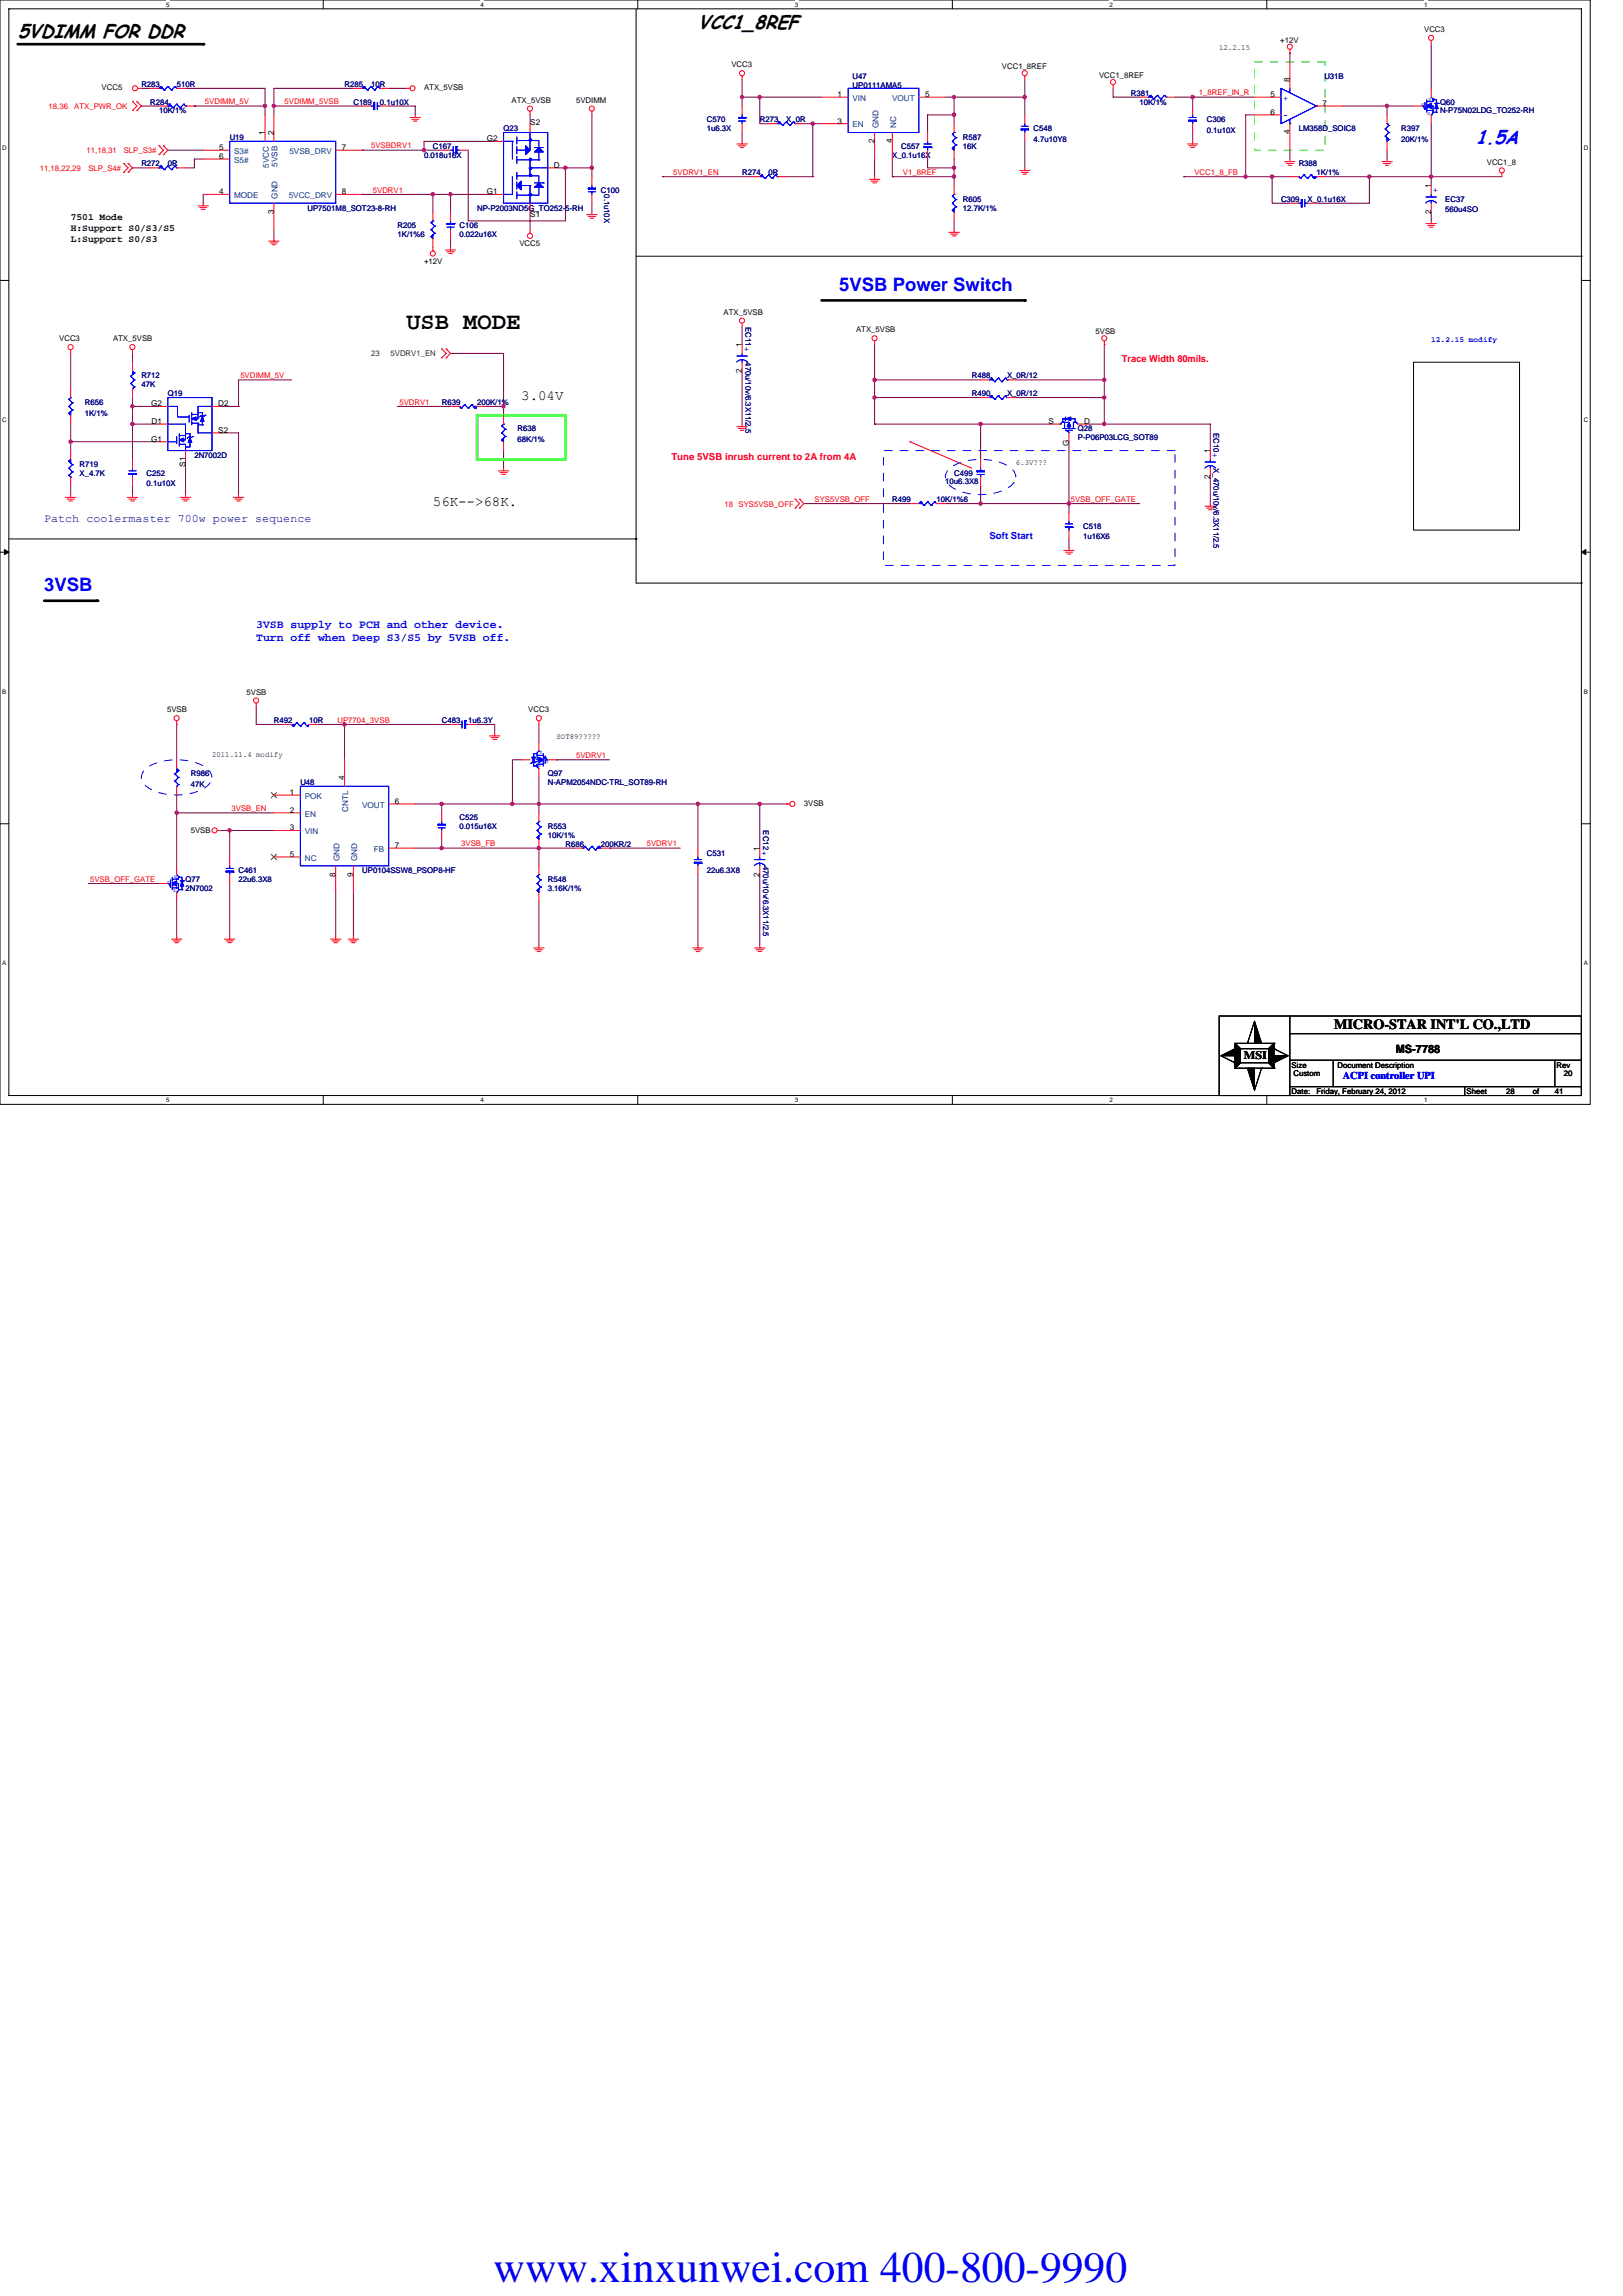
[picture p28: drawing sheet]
<svg xmlns="http://www.w3.org/2000/svg" width="210mm" height="297mm" viewBox="0 0 210 297" stroke-linecap="round" stroke-linejoin="round" font-family="sans-serif">
<defs><g id="words">
<text font-size="5.6" fill="#00f" x="63.9" y="295.3">www.xinxunwei.com 400-800-9990</text>
<text font-size="3.1" x="52.6" y="42.6">USB MODE</text>
<g font-size="2.5">
<text x="2.3" y="4.9">5VDIMM FOR DDR</text>
<text x="90.3" y="3.8">VCC1_8REF</text>
</g>
<text font-size="2.5" fill="#00f" x="190.9" y="18.6">1.5A</text>
<g font-size="2.4" fill="#00f">
<text x="108.6" y="37.7">5VSB Power Switch</text>
<text x="5.7" y="76.5">3VSB</text>
</g>
<g font-size="1.8">
<text x="67.4" y="51.8">3.04V</text>
<text x="56" y="65.5">56K--&gt;68K.</text>
<text x="172.6" y="133.1">MICRO-STAR INT'L CO.,LTD</text>
</g>
<text font-size="1.5" fill="#000080" x="5.7" y="67.5">Patch coolermaster 700w power sequence</text>
<g font-size="1.5" fill="#00f">
<text x="33.1" y="81.2">3VSB supply to PCH and other device.</text>
<text x="33.1" y="82.9">Turn off when Deep S3/S5 by 5VSB off.</text>
</g>
<g font-size="1.5">
<text x="160.9" y="137">MSI</text>
<text x="180.6" y="136.2">MS-7788</text>
</g>
<text font-size="1.4" fill="#00f" x="173.7" y="139.6">ACPI controller UPI</text>
<g font-size="1.2">
<text x="9.1" y="28.5">7501 Mode</text>
<text x="9.1" y="29.9">H:Support S0/S3/S5</text>
<text x="9.1" y="31.3">L:Support S0/S3</text>
</g>
<g font-size="1.2" fill="#f00">
<text x="145.2" y="46.9">Trace Width 80mils.</text>
<text x="86.9" y="59.5">Tune 5VSB inrush current to 2A from 4A</text>
</g>
<text font-size="1.2" fill="#00f" x="128" y="69.7">Soft Start</text>
<g font-size="1">
<text x="165.6" y="5.5">+12V</text>
<text x="184.3" y="4.1">VCC3</text>
<text x="13.1" y="11.7">VCC5</text>
<text x="54.9" y="11.7">ATX_5VSB</text>
<text x="94.6" y="8.7">VCC3</text>
<text x="129.6" y="9">VCC1_8REF</text>
<text x="142.2" y="10.1">VCC1_8REF</text>
<text x="157.7" y="6.5">12.2.15</text>
<text x="166.9" y="10.6" transform="rotate(-90 166.9 10.6)">8</text>
<text x="34.3" y="17.5" transform="rotate(-90 34.3 17.5)">1</text>
<text x="35.4" y="17.5" transform="rotate(-90 35.4 17.5)">2</text>
<text x="66.2" y="13.3">ATX_5VSB</text>
<text x="68.6" y="16.1">S2</text>
<text x="74.5" y="13.3">5VDIMM</text>
<text x="108.4" y="12.6">1</text>
<text x="108.4" y="16">3</text>
<text x="119.7" y="12.6">5</text>
<text x="164.4" y="12.6">5</text>
<text x="164.4" y="14.8">6</text>
<text x="166.9" y="17.4" transform="rotate(-90 166.9 17.4)">4</text>
<text x="171.1" y="13.7">7</text>
<text x="28.3" y="20.6">6</text>
<text x="28.3" y="19.4">5</text>
<text x="44.2" y="19.4">7</text>
<text x="63" y="18.3">G2</text>
<text x="71.7" y="21.7">D</text>
<text x="113.1" y="18.5" transform="rotate(-90 113.1 18.5)">2</text>
<text x="115.4" y="18.5" transform="rotate(-90 115.4 18.5)">4</text>
<text x="192.4" y="21.3">VCC1_8</text>
<text x="28.3" y="25.1">4</text>
<text x="35.4" y="27.7" transform="rotate(-90 35.4 27.7)">3</text>
<text x="44.2" y="25.1">8</text>
<text x="63" y="25.1">G1</text>
<text x="68.6" y="28">S1</text>
<text x="185.1" y="27.7" transform="rotate(-90 185.1 27.7)">2</text>
<text x="185.1" y="24.3" transform="rotate(-90 185.1 24.3)">1</text>
<text x="54.9" y="34.1">+12V</text>
<text x="67.2" y="31.8">VCC5</text>
<text x="93.6" y="40.7">ATX_5VSB</text>
<text x="7.7" y="44.2">VCC3</text>
<text x="14.6" y="44.2">ATX_5VSB</text>
<text x="96" y="44.9" transform="rotate(-90 96 44.9)">1</text>
<text x="110.8" y="43">ATX_5VSB</text>
<text x="141.7" y="43.2">5VSB</text>
<text x="19.5" y="52.6">G2</text>
<text x="28.2" y="52.6">D2</text>
<text x="96" y="48.3" transform="rotate(-90 96 48.3)">2</text>
<text x="19.5" y="57.1">G1</text>
<text x="19.6" y="54.8">D1</text>
<text x="28.2" y="56">S2</text>
<text x="135.7" y="54.8">S</text>
<text x="138.3" y="57.6" transform="rotate(-90 138.3 57.6)">G</text>
<text x="140.3" y="54.8">D</text>
<text x="156.6" y="58.6" transform="rotate(-90 156.6 58.6)">1</text>
<text x="24" y="60.4" transform="rotate(-90 24 60.4)">S1</text>
<text x="131.4" y="60.2">6.3V???</text>
<text x="156.6" y="62" transform="rotate(-90 156.6 62)">2</text>
<text x="31.9" y="89.9">5VSB</text>
<text x="21.6" y="92.2">5VSB</text>
<text x="68.3" y="92.2">VCC3</text>
<text x="72" y="95.7">SOT89?????</text>
<text x="27.4" y="97.9">2011.11.4 modify</text>
<text x="44.6" y="100.9" transform="rotate(-90 44.6 100.9)">4</text>
<text x="24.7" y="107.7">5VSB</text>
<text x="37.5" y="102.8">1</text>
<text x="37.5" y="105.1">2</text>
<text x="37.5" y="107.4">3</text>
<text x="51.1" y="104">6</text>
<text x="104" y="104.3">3VSB</text>
<text x="37.5" y="110.8">5</text>
<text x="43.4" y="113.4" transform="rotate(-90 43.4 113.4)">8</text>
<text x="45.7" y="113.4" transform="rotate(-90 45.7 113.4)">9</text>
<text x="51.1" y="109.7">7</text>
<text x="98.3" y="113.4" transform="rotate(-90 98.3 113.4)">2</text>
<text x="98.3" y="110.1" transform="rotate(-90 98.3 110.1)">1</text>
<text x="167.1" y="138.1">Size</text>
<text x="167.1" y="141.5">Date:</text>
<text x="167.3" y="139.3">Custom</text>
<text x="170.3" y="141.5">Friday, February 24, 2012</text>
<text x="173.1" y="138.1">Document Description</text>
<text x="189.7" y="141.5">Sheet</text>
<text x="194.9" y="141.5">28</text>
<text x="198.3" y="141.5">of</text>
<text x="201.2" y="141.5">41</text>
<text x="201.4" y="138.1">Rev</text>
<text x="202.3" y="139.3">20</text>
</g>
<g font-size="1" fill="#000080">
<text x="18.3" y="11.2">R283</text>
<text x="22.9" y="11.2">510R</text>
<text x="44.6" y="11.2">R285</text>
<text x="48" y="11.2">10R</text>
<text x="110.3" y="10.2">U47</text>
<text x="110.3" y="11.3">UP0111AMA5</text>
<text x="171.3" y="10.2">U31B</text>
<text x="19.4" y="13.5">R284</text>
<text x="20.6" y="14.7">10K/1%</text>
<text x="45.7" y="13.5">C189</text>
<text x="49.1" y="13.5">0.1u10X</text>
<text x="65.2" y="17">Q23</text>
<text x="91.4" y="15.8">C570</text>
<text x="91.4" y="17">1u6.3X</text>
<text x="98.3" y="15.8">R273</text>
<text x="101.7" y="15.8">X_0R</text>
<text x="133.7" y="17">C548</text>
<text x="146.3" y="12.4">R381</text>
<text x="147.4" y="13.5">10K/1%</text>
<text x="156.1" y="15.8">C306</text>
<text x="156.1" y="17.2">0.1u10X</text>
<text x="168" y="17">LM358D_SOIC8</text>
<text x="181.3" y="17">R397</text>
<text x="186.3" y="13.5">Q60</text>
<text x="186.3" y="14.7">N-P75N02LDG_TO252-RH</text>
<text x="18.3" y="21.5">R272</text>
<text x="21.7" y="21.5">0R</text>
<text x="29.7" y="18.1">U19</text>
<text x="54.9" y="20.4">0.018u16X</text>
<text x="56" y="19.2">C167</text>
<text x="96" y="22.7">R274</text>
<text x="99.4" y="22.7">0R</text>
<text x="115.4" y="20.4">X_0.1u16X</text>
<text x="116.6" y="19.2">C557</text>
<text x="124.6" y="18.1">R587</text>
<text x="124.6" y="19.2">16K</text>
<text x="133.7" y="18.3">4.7u10Y8</text>
<text x="168" y="21.5">R388</text>
<text x="170.3" y="22.7">1K/1%</text>
<text x="181.3" y="18.3">20K/1%</text>
<text x="39.8" y="27.2">UP7501M8_SOT23-8-RH</text>
<text x="51.4" y="29.5">R205</text>
<text x="59.4" y="29.5">C106</text>
<text x="61.7" y="27.2">NP-P2003ND5G_TO252-5-RH</text>
<text x="77.7" y="25">C100</text>
<text x="78.1" y="25.1" transform="rotate(90 78.1 25.1)">0.1u10X</text>
<text x="124.6" y="26.1">R605</text>
<text x="124.6" y="27.2">12.7K/1%</text>
<text x="165.7" y="26.1">C309</text>
<text x="169.2" y="26.1">X_0.1u16X</text>
<text x="187" y="26.1">EC37</text>
<text x="187" y="27.5">560u4SO</text>
<text x="51.4" y="30.7">1K/1%6</text>
<text x="59.4" y="30.7">0.022u16X</text>
<text x="96.4" y="42.3" transform="rotate(90 96.4 42.3)">EC11+</text>
<text x="96.4" y="46.9" transform="rotate(90 96.4 46.9)">470u/10v/6.3X11/2.5</text>
<text x="11" y="52.4">R656</text>
<text x="11" y="53.8">1K/1%</text>
<text x="18.3" y="49">R712</text>
<text x="18.3" y="50.1">47K</text>
<text x="21.7" y="51.2">Q19</text>
<text x="57.1" y="52.4">R639</text>
<text x="61.7" y="52.4">200K/1%</text>
<text x="125.7" y="49">R488</text>
<text x="125.7" y="51.2">R490</text>
<text x="130.3" y="49">X_0R/12</text>
<text x="130.3" y="51.2">X_0R/12</text>
<text x="25.1" y="59.2">2N7002D</text>
<text x="67" y="55.8">R638</text>
<text x="67" y="57.2">68K/1%</text>
<text x="139.4" y="55.8">Q28</text>
<text x="139.4" y="57">P-P06P03LCG_SOT89</text>
<text x="157" y="56" transform="rotate(90 157 56)">EC10+</text>
<text x="10.3" y="60.4">R719</text>
<text x="10.3" y="61.5">X_4.7K</text>
<text x="19" y="61.5">C252</text>
<text x="19" y="62.9">0.1u10X</text>
<text x="115.4" y="65">R499</text>
<text x="121.2" y="65">10K/1%6</text>
<text x="122.3" y="62.7">10u6.3X8</text>
<text x="123.4" y="61.5">C499</text>
<text x="157" y="60.6" transform="rotate(90 157 60.6)">X_470u/10v/6.3X11/2.5</text>
<text x="140.1" y="68.4">C518</text>
<text x="140.1" y="69.8">1u16X6</text>
<text x="35.4" y="93.5">R492</text>
<text x="40" y="93.5">10R</text>
<text x="57.1" y="93.5">C483</text>
<text x="60.6" y="93.5">1u6.3Y</text>
<text x="24.7" y="100.4">R986</text>
<text x="24.7" y="101.8">47K</text>
<text x="38.9" y="101.5">U48</text>
<text x="70.9" y="100.4">Q97</text>
<text x="70.9" y="101.5">N-APM2054NDC-TRL_SOT89-RH</text>
<text x="59.4" y="106.1">C525</text>
<text x="59.4" y="107.3">0.015u16X</text>
<text x="70.9" y="107.3">R553</text>
<text x="98.7" y="107.4" transform="rotate(90 98.7 107.4)">EC12+</text>
<text x="30.9" y="113">C461</text>
<text x="46.9" y="113">UP0104SSW8_PSOP8-HF</text>
<text x="70.9" y="108.4">10K/1%</text>
<text x="73.2" y="109.5">R686</text>
<text x="77.7" y="109.5">200KR/2</text>
<text x="91.4" y="110.7">C531</text>
<text x="91.4" y="113">22u6.3X8</text>
<text x="98.7" y="112" transform="rotate(90 98.7 112)">470u/10v/6.3X11/2.5</text>
<text x="24" y="114.1">Q77</text>
<text x="24" y="115.3">2N7002</text>
<text x="30.9" y="114.1">22u6.3X8</text>
<text x="70.9" y="114.1">R548</text>
<text x="70.9" y="115.3">3.16K/1%</text>
</g>
<g font-size="1" fill="#f00">
<text x="6.3" y="14.1">18,36</text>
<text x="9.6" y="14.1">ATX_PWR_OK</text>
<text x="26.5" y="13.5">5VDIMM_5V</text>
<text x="36.8" y="13.5">5VDIMM_5VSB</text>
<text x="155.1" y="12.3">1_8REF_IN_R</text>
<text x="5.1" y="22.1">11,18,22,29</text>
<text x="11.2" y="19.8">11,18,31</text>
<text x="11.4" y="22.1">SLP_S4#</text>
<text x="16" y="19.8">SLP_S3#</text>
<text x="48" y="19.2">5VSBDRV1</text>
<text x="87.1" y="22.6">5VDRV1_EN</text>
<text x="116.8" y="22.6">V1_8REF</text>
<text x="154.5" y="22.6">VCC1_8_FB</text>
<text x="48.2" y="24.9">5VDRV1</text>
<text x="31.1" y="48.9">5VDIMM_5V</text>
<text x="51.7" y="52.3">5VDRV1</text>
<text x="93.7" y="65.5">18 SYS5VSB_OFF</text>
<text x="105.4" y="64.9">SYS5VSB_OFF</text>
<text x="138.5" y="64.9">5VSB_OFF_GATE</text>
<text x="43.7" y="93.5">UP7704_3VSB</text>
<text x="74.5" y="98.1">5VDRV1</text>
<text x="30" y="104.9">3VSB_EN</text>
<text x="59.7" y="109.5">3VSB_FB</text>
<text x="83.7" y="109.5">5VDRV1</text>
<text x="11.7" y="114.1">5VSB_OFF_GATE</text>
</g>
<g font-size="1" fill="#004080">
<text x="110.3" y="13.1">VIN</text>
<text x="110.3" y="16.5">EN</text>
<text x="113.6" y="16.6" transform="rotate(-90 113.6 16.6)">GND</text>
<text x="115.4" y="13.1">VOUT</text>
<text x="115.9" y="16.6" transform="rotate(-90 115.9 16.6)">NC</text>
<text x="30.3" y="21.1">S5#</text>
<text x="30.3" y="19.9">S3#</text>
<text x="34.8" y="21.7" transform="rotate(-90 34.8 21.7)">5VCC</text>
<text x="35.9" y="21.5" transform="rotate(-90 35.9 21.5)">5VSB</text>
<text x="37.4" y="19.9">5VSB_DRV</text>
<text x="30.3" y="25.6">MODE</text>
<text x="35.9" y="25.7" transform="rotate(-90 35.9 25.7)">GND</text>
<text x="37.4" y="25.6">5VCC_DRV</text>
<text x="39.4" y="103.4">POK</text>
<text x="39.4" y="105.6">EN</text>
<text x="39.4" y="107.9">VIN</text>
<text x="45.1" y="105.1" transform="rotate(-90 45.1 105.1)">CNTL</text>
<text x="46.8" y="104.5">VOUT</text>
<text x="39.4" y="111.4">NC</text>
<text x="43.9" y="111.4" transform="rotate(-90 43.9 111.4)">GND</text>
<text x="46.2" y="111.4" transform="rotate(-90 46.2 111.4)">GND</text>
<text x="48.4" y="110.2">FB</text>
</g>
<g font-size="1" fill="#00f">
<text x="166.1" y="13">+</text>
<text x="166.1" y="15.3">-</text>
<text x="185.4" y="24.3" transform="rotate(90 185.4 24.3)">+</text>
<text x="185.2" y="44.3">12.2.15 modify</text>
</g>
<g font-size="1" fill="#008000">
<text x="48" y="46.1">23</text>
<text x="50.5" y="46.1">5VDRV1_EN</text>
</g>
<g font-size=".8">
<text x="21.5" y=".8">5</text>
<text x="62.2" y=".8">4</text>
<text x="102.8" y=".8">3</text>
<text x="143.6" y=".8">2</text>
<text x="184.2" y=".8">1</text>
<text x=".3" y="19.4">D</text>
<text x="204.9" y="19.4">D</text>
<text x=".3" y="54.6">C</text>
<text x="204.9" y="54.6">C</text>
<text x=".3" y="89.7">B</text>
<text x="204.9" y="89.7">B</text>
<text x=".3" y="124.9">A</text>
<text x="204.9" y="124.9">A</text>
<text x="21.5" y="142.6">5</text>
<text x="62.2" y="142.6">4</text>
<text x="102.8" y="142.6">3</text>
<text x="143.6" y="142.6">2</text>
<text x="184.2" y="142.6">1</text>
</g>
<g font-size=".6" fill="#00f">
<text x="183.9" y="13.7">G</text>
<text x="184.7" y="14.9">S</text>
<text x="184.8" y="13.1">D</text>
<text x="70" y="98.9" transform="rotate(-180 70 98.9)">D</text>
<text x="70.2" y="97.2" transform="rotate(-180 70.2 97.2)">S</text>
<text x="71" y="98.3" transform="rotate(-180 71 98.3)">G</text>
<text x="22.5" y="113.6">D</text>
<text x="21.6" y="114.3">G</text>
<text x="22.4" y="115.5">S</text>
</g>
</g></defs>
<path d="M0 0h205.7v142.9h-205.7zM1.1 1.1h203.5v140.6h-203.5z" fill="none" stroke="#000" stroke-width=".13"/>
<g fill="#fff">
<path d="M21.5 .1h.4v.9h-.4z"/>
<path d="M21.5 141.9h.4v.9h-.4z"/>
</g>
<path d="M41.8 0v1.1M41.8 141.7v1.2" fill="none" stroke="#000" stroke-width=".13"/>
<g fill="#fff">
<path d="M62.2 .1h.4v.9h-.4z"/>
<path d="M62.2 141.9h.4v.9h-.4z"/>
</g>
<path d="M82.5 0v1.1M82.5 141.7v1.2" fill="none" stroke="#000" stroke-width=".13"/>
<g fill="#fff">
<path d="M102.8 .1h.5v.9h-.5z"/>
<path d="M102.8 141.9h.5v.9h-.5z"/>
</g>
<path d="M123.2 0v1.1M123.2 141.7v1.2" fill="none" stroke="#000" stroke-width=".13"/>
<g fill="#fff">
<path d="M143.6 .1h.4v.9h-.4z"/>
<path d="M143.6 141.9h.4v.9h-.4z"/>
</g>
<path d="M163.9 0v1.1M163.9 141.7v1.2" fill="none" stroke="#000" stroke-width=".13"/>
<g fill="#fff">
<path d="M184.2 .1h.5v.9h-.5z"/>
<path d="M184.2 141.9h.5v.9h-.5z"/>
<path d="M.3 18.7h.6v.9h-.6z"/>
<path d="M204.9 18.7h.6v.9h-.6z"/>
<path d="M.3 53.8h.6v1h-.6z"/>
<path d="M204.9 53.8h.6v1h-.6z"/>
</g>
<path d="M0 36.3h1.1M204.6 36.3h1.1" fill="none" stroke="#000" stroke-width=".13"/>
<g fill="#fff">
<path d="M.3 89h.5v.9h-.5z"/>
<path d="M204.9 89h.5v.9h-.5z"/>
</g>
<path d="M0 71.4h1.1M204.6 71.4h1.1" fill="none" stroke="#000" stroke-width=".13"/>
<path d="M.6 71.1l.5 .3-.5 .4zM204.6 71.4l.6-.3v.7z" fill="#000" stroke="#000" stroke-width=".13"/>
<g fill="#fff">
<path d="M.3 124.1h.5v1h-.5z"/>
<path d="M204.9 124.1h.5v1h-.5z"/>
</g>
<g fill="none" stroke="#000" stroke-width=".13">
<path d="M82.3 1.1v74.3h122.3M82.3 33.1h122.3M204.6 33.1h.1M182.9 46.9h13.7v21.7h-13.7zM1.1 69.7h81.2M82.3 69.7h.1M204.6 75.4h.1M0 106.6h1.1M204.6 106.6h1.1M157.7 131.4h46.9v10.3h-46.9zM158 136.6l1.8 .9M159.8 137.5h.1"/>
<path d="M159.8 138.2h.1M159.8 135h5v3.2h-5zM159.8 135l.7 .7M160.5 135.7h3.6v1.8h-3.6zM160.5 137.5l-.7 .7M160.5 135.7h.1M161.4 135h.1M162.3 132.1l-.9 2.9M163.2 138.2h.1M163.2 138.2l-.9 2.9M164.1 137.5l.7 .7M164.8 138.2h.1"/>
<path d="M164.8 135h.1M164.8 135.7h.1M164.8 135l-.7 .7M164.8 135.7l1.8 .9M166.9 133.7h37.7M166.9 137.2h37.7M166.9 131.4v10.3M172.5 137.2v3.4M201.2 137.2v3.4M166.9 141.7h.1M166.9 140.6h37.7M189.5 141.7h.1"/>
<path d="M189.5 140.6v1.1"/>
</g>
<g fill="none" stroke="#800040" stroke-width=".13">
<path d="M18.3 11.4h1.1M18.3 13.7h2.3M21.7 19.4h4.6M24 11.4h10.3v2.3M25.1 13.7h.1M25.1 13.7h9.2M34.3 13.7v1.2M35.4 13.7h.1M35.4 13.7h11.5M35.4 13.7v1.2M45.7 11.4h-10.3v2.3M46.9 19.4h.1"/>
<path d="M46.9 19.4h8M50.3 11.4h2.3M50.3 13.7h3.4v1.2M54.9 19.4h2.3M60.6 19.4v9.2h12.6v-6.9M64 18.3h-9.1v1.1M68.6 14.9v1.1M76.6 14.9v6.8M96 10.3v2.3M96 12.6v1.1M96 17.1v1.2M96 12.6h2.3"/>
<path d="M98.3 12.6v3.4h1.1M98.3 12.6h8M98.3 12.6h.1M104 16h1.2M105.2 16h1.1M105.2 16v6.9M122.3 12.6h1.1M123.4 12.6h.1M123.4 12.6v2.3M123.4 14.9h-3.4v2.2M123.4 12.6h9.2M123.4 14.9h.1"/>
<path d="M123.4 14.9v1.1M132.6 10.3v2.3M132.6 18.3v3.4M132.6 12.6v2.3M144 11.4v1.2h3.4M152 12.6h2.3M154.3 17.1v1.2M154.3 12.6v1.1M154.3 12.6h.1M154.3 12.6h8M162.3 14.9h-1.1v8M166.9 19.4v1.2"/>
<path d="M166.9 6.9h.1M166.9 6.9v1.1M173.7 13.7h5.8M179.5 13.7h.1M179.5 19.4v1.2M179.5 13.7h3.4M179.5 13.7v1.2M185.2 16v6.9M185.2 5.7v5.7M17.1 21.7h2.3M26.3 25.1v1.2M26.3 20.6h-1.2v1.1h-1.1"/>
<path d="M35.4 29.7v1.2M46.9 25.1h.1M56 25.1v2.3M56 25.1h.1M58.3 25.1h.1M58.3 30.9v1.1M58.3 25.1v2.3M64 25.1h-17.1M68.6 27.4v2.3M72 21.7h1.2M73.2 21.7h.1M73.2 21.7h3.4"/>
<path d="M76.6 21.7h.1M76.6 21.7v1.2M76.6 26.3v1.1M85.7 22.9h.1M85.7 22.9h11.5M101.7 22.9h3.5M105.2 22.9h.1M113.2 20.6v2.3M115.4 22.9h.1M115.4 20.6v2.3M115.4 22.9h8M120 20.6v1.1h3.4"/>
<path d="M123.4 20.6v1.1M123.4 21.7h.1M123.4 21.7v2.3M123.4 22.9h.1M123.4 28.6v1.1M153.2 22.9h.1M153.2 22.9h8M161.2 22.9h3.4M164.6 22.9h.1M164.6 22.9v3.4h2.3M164.6 22.9h2.3M171.5 22.9h5.7"/>
<path d="M177.2 22.9v3.4h-6.9M177.2 22.9h.1M177.2 22.9h8M185.2 22.9h9.1M185.2 27.4v1.2M185.2 22.9v1.1M9.1 57.2h.1M9.1 57.2v1.1M9.1 54.9v2.2h11.5M9.1 45.7v4.6M17.1 54.9h.1M17.1 54.9v4.5"/>
<path d="M17.1 45.7v1.2M17.1 51.4v1.2M17.1 52.6h3.5M17.1 52.6v2.3h3.5M17.1 52.6h.1M24 59.4v4.6M28.6 56h2.3v8M28.6 52.6h2.3M30.9 52.6h.1M37.7 49.1h-6.8v3.5M51.4 52.6h.1M51.4 52.6h6.9"/>
<path d="M58.3 45.7h6.9v6.9M62.9 52.6h2.3M65.2 52.6h.1M65.2 52.6v1.1M65.2 58.3v2.3M96 42.3v2.3M96 48v6.9M113.2 44.6v4.5M113.2 51.4h.1M113.2 49.1v2.3M113.2 51.4v3.5M113.2 51.4h13.7"/>
<path d="M113.2 49.1h.1M113.2 49.1h13.7M113.2 54.9h.1M113.2 54.9h13.7M126.9 54.9h9.1M126.9 54.9v4.5M131.4 51.4h.1M131.4 51.4h11.5M131.4 49.1h11.5M138.3 57.2v8M140.6 54.9h2.3M142.9 49.1h.1"/>
<path d="M142.9 44.6v4.5M142.9 49.1v5.8M142.9 51.4h.1M142.9 54.9h13.7v3.4M9.1 62.9v1.1M17.1 62.9v1.1M104 65.2h.1M104 65.2h13.7M122.3 65.2h.1M126.9 65.2h.1M126.9 62.9v2.3M138.3 65.2h9.1"/>
<path d="M138.3 65.2h-16M138.3 69.7v1.2M138.3 65.2h.1M138.3 65.2v1.1M156.6 61.7v3.5M22.9 93.7v4.6M33.1 91.4v2.3h3.5M41.1 93.7h.1M41.1 93.7h3.5M44.6 93.7v4.6M44.6 93.7h13.7M61.7 93.7h2.3v1.2"/>
<path d="M67.4 98.3h-1.1v5.7M69.7 93.7v2.3M72 98.3h.1M72 98.3h6.9M11.4 114.3h.1M11.4 114.3h9.2M22.9 105.2v6.8M22.9 116.6v4.6M22.9 102.9v2.3M22.9 105.2h.1M22.9 105.2h12.5M28.6 107.4h1.1"/>
<path d="M29.7 107.4h.1M29.7 107.4h5.7M29.7 107.4v3.5M29.7 114.3v6.9M43.4 115.4v5.8M45.7 115.4v5.8M53.7 104h3.5M53.7 109.7h3.5M57.1 104h.1M57.1 104h9.2M57.1 108.6v1.1M57.2 109.7h.1"/>
<path d="M57.2 109.7h12.5M57.2 104v1.2M66.3 104h3.4M66.3 104h.1M69.7 104h.1M69.7 109.7v2.3M69.7 100.6v3.4M69.7 109.7h4.6M69.7 104v1.2M69.7 116.6v5.7M78.9 109.7h.1M78.9 109.7h9.1"/>
<path d="M90.3 104v5.7M90.3 113.2v9.1M90.3 104h.1M98.3 104h.1M98.3 104v5.7M98.3 104h3.4M98.3 113.2v9.1M98.3 104h-28.6"/>
</g>
<g fill="#f0f" stroke="#f0f" stroke-width=".13">
<circle cx="132.6" cy="12.6" r=".22"/>
<circle cx="123.4" cy="12.6" r=".22"/>
<circle cx="123.4" cy="22.9" r=".22"/>
<circle cx="123.4" cy="14.8" r=".22"/>
<circle cx="123.4" cy="21.7" r=".22"/>
<circle cx="164.6" cy="22.9" r=".22"/>
<circle cx="154.3" cy="12.6" r=".22"/>
<circle cx="179.4" cy="13.7" r=".22"/>
<circle cx="185.2" cy="22.9" r=".22"/>
<circle cx="177.2" cy="22.9" r=".22"/>
<circle cx="161.2" cy="22.9" r=".22"/>
<circle cx="65.1" cy="52.6" r=".22"/>
<circle cx="29.7" cy="107.4" r=".22"/>
<circle cx="69.7" cy="104" r=".22"/>
<circle cx="44.6" cy="93.7" r=".22"/>
<circle cx="69.7" cy="109.7" r=".22"/>
<circle cx="57.1" cy="109.7" r=".22"/>
<circle cx="76.6" cy="21.7" r=".22"/>
<circle cx="73.1" cy="21.7" r=".22"/>
<circle cx="58.3" cy="25.1" r=".22"/>
<circle cx="35.4" cy="13.7" r=".22"/>
<circle cx="34.3" cy="13.7" r=".22"/>
<circle cx="56" cy="25.1" r=".22"/>
<circle cx="54.9" cy="19.4" r=".22"/>
<circle cx="96" cy="12.6" r=".22"/>
<circle cx="98.3" cy="12.6" r=".22"/>
<circle cx="138.3" cy="65.1" r=".22"/>
<circle cx="113.1" cy="49.1" r=".22"/>
<circle cx="113.1" cy="51.4" r=".22"/>
<circle cx="126.9" cy="65.1" r=".22"/>
<circle cx="126.9" cy="54.9" r=".22"/>
<circle cx="142.9" cy="54.9" r=".22"/>
<circle cx="142.9" cy="49.1" r=".22"/>
<circle cx="142.9" cy="51.4" r=".22"/>
<circle cx="22.8" cy="105.1" r=".22"/>
<circle cx="66.3" cy="104" r=".22"/>
<circle cx="57.1" cy="104" r=".22"/>
<circle cx="98.3" cy="104" r=".22"/>
<circle cx="90.3" cy="104" r=".22"/>
<circle cx="17.1" cy="52.6" r=".22"/>
<circle cx="9.1" cy="57.1" r=".22"/>
<circle cx="17.1" cy="54.9" r=".22"/>
<circle cx="105.1" cy="16" r=".22"/>
</g>
<g fill="none" stroke="#f00" stroke-width=".13">
<path d="M17.1 14.3h.1M17.1 13.1h.1M17.1 13.1l.6 .6-.6 .6M17.7 13.1h.1M17.7 14.3h.1M17.7 13.1l.6 .6-.6 .6M17.8 11.4h.5M19.4 11.4h1.2M20.6 18.9h.1M20.6 18.9l.5 .5-.5 .6M20.6 13.7h1.1M21.1 18.9h.1"/>
<path d="M21.1 18.9l.6 .5-.6 .6M22.9 11.4h1.1M24 13.7h1.1M26.3 19.4h3.4M34.3 14.9v3.4M35.4 14.9v3.4M43.4 19.4h3.5M45.7 11.4h1.2M46.9 13.7h1.1M49.1 11.4h1.2M49.1 13.7h1.2M52.6 11.4h.4"/>
<path d="M53 15.2h1.4M53.3 15.4h.9M53.5 15.7h.5M53.7 14.9v.3M57.1 19.4h1.2M59.4 19.4h1.2M64 18.3h1.2M68.6 14.4v.5M68.6 16v1.1M76.6 14.4v.5M95.3 18.6h1.4M95.5 18.9h1"/>
<path d="M95.8 19.1h.4M96 9.8v.5M96 18.3v.3M96 13.7v1.2M96 16v1.1M99.4 16h1.2M102.9 16h1.1M106.3 12.6h3.4M106.3 16h3.4M113.2 17.1v3.5M115.4 17.1v3.5M118.9 12.6h3.4"/>
<path d="M120 17.1v1.2M120 19.4v1.2M123.4 16v1.1M123.4 19.4v1.2M132.6 14.9v1.1M132.6 17.1v1.2M132.6 9.8v.5M144 11v.4M147.4 12.6h1.2M150.9 12.6h1.1M153.6 18.6h1.4M153.8 18.9h1"/>
<path d="M154.1 19.1h.4M154.3 13.7v1.2M154.3 16v1.1M154.3 18.3v.3M162.3 12.6h3.4M162.3 14.9h3.4M166.9 6.4v.5M166.9 8v3.4M166.9 16v3.4M170.3 13.7h3.4M179.5 14.9v1.1M179.5 18.3v1.1"/>
<path d="M182.9 13.7h1.1M185.2 5.2v.5M185.2 11.4v1.2M185.2 14.9v1.1M16 22.3h.1M16 21.1h.1M16 21.1l.6 .6-.6 .6M16.6 21.1h.1M16.6 22.3h.1M16.6 21.1l.5 .6-.5 .6M19.4 21.7h1.2M20.6 20h.1"/>
<path d="M21.1 20h.1M22.9 21.7h1.1M25.6 26.6h1.4M25.8 26.9h1M26.1 27.1h.4M26.3 26.3v.3M26.3 25.1h3.4M26.3 20.6h3.4M34.8 31.2h1.3M35 31.4h.9M35.2 31.7h.5M35.4 30.9v.3"/>
<path d="M35.4 26.3v3.4M43.4 25.1h3.5M56 30.9v1.6M56 27.4v1.2M57.6 32.3h1.4M57.8 32.6h1M58.1 32.8h.4M58.3 32v.3M58.3 27.4v1.2M58.3 29.7v1.2M64 25.1h1.2M68.6 26.3v1.1"/>
<path d="M68.6 29.7v.5M70.9 21.7h1.1M75.9 27.8h1.4M76.1 28h.9M76.3 28.2h.5M76.6 27.4v.4M76.6 22.9v1.1M76.6 25.1v1.2M97.2 22.9h1.1M100.6 22.9h1.1M112.5 23.2h1.3M112.7 23.4h.9"/>
<path d="M112.9 23.7h.5M113.2 22.9v.3M122.8 30.1h1.3M123 30.3h.9M123.2 30.5h.5M123.4 29.7v.4M123.4 24v1.1M123.4 27.4v1.2M131.9 22.1h1.4M132.1 22.3h1M132.4 22.5h.4M132.6 21.7v.4"/>
<path d="M166.2 20.9h1.4M166.4 21.1h.9M166.6 21.4h.5M166.9 20.6v.3M166.9 26.3h1.1M166.9 22.9h1.1M169.2 26.3h1.1M170.3 22.9h1.2M178.8 20.9h1.3M179 21.1h.9M179.2 21.4h.5M179.5 20.6v.3"/>
<path d="M184.5 28.9h1.3M184.7 29.1h.9M184.9 29.4h.5M185.2 28.6v.3M185.2 24v1.1M185.2 26.3v1.1M194.3 22.4v.5M9.1 45.3v.4M9.1 50.3v1.1M9.1 53.7v1.2M9.1 58.3v1.1M17.1 46.9v1.1"/>
<path d="M17.1 50.3v1.1M17.1 59.4v1.2M17.1 45.3v.4M20.6 54.9h1.1M20.6 52.6h1.1M20.6 57.1h1.1M24 58.3v1.1M27.4 52.6h1.2M27.4 56h1.2M57.2 46.3h.1M57.2 45.1h.1M57.2 45.1l.5 .6-.5 .6"/>
<path d="M57.7 45.1h.1M57.7 46.3h.1M57.7 45.1l.6 .6-.6 .6M58.3 52.6h1.1M61.7 52.6h1.2M65.2 53.7v1.2M65.2 57.1v1.2M95.3 55.2h1.4M95.5 55.4h1M95.8 55.7h.4M96 54.9v.3M96 41.8v.5"/>
<path d="M96 44.6v1.1M96 46.9v1.1M113.2 44.1v.5M117.7 57.1h.1M117.7 57.1l8 3.5M126.9 49.1h1.1M126.9 51.4h1.1M126.9 59.4v1.2M130.3 49.1h1.1M130.3 51.4h1.1M136 54.9h1.2M138.3 56v1.2"/>
<path d="M139.4 54.9h1.2M142.9 44.6h.1M142.9 44.1v.5M156.6 58.3v1.1M8.5 64.3h1.3M8.7 64.6h.9M8.9 64.8h.5M9.1 64v.3M9.1 61.7v1.2M16.5 64.3h1.3M16.7 64.6h.9M16.9 64.8h.5"/>
<path d="M17.1 61.7v1.2M17.1 64v.3M23.3 64.3h1.4M23.5 64.6h1M23.8 64.8h.4M24 64v.3M30.2 64.3h1.3M30.4 64.6h.9M30.6 64.8h.5M30.9 64v.3M64.5 60.9h1.3M64.7 61.2h.9"/>
<path d="M64.9 61.4h.5M65.2 60.6v.3M102.9 65.7h.1M102.9 64.6h.1M102.9 64.6l.5 .6-.5 .5M103.4 64.6h.1M103.4 65.7h.1M103.4 64.6l.6 .6-.6 .5M117.7 65.2h1.2M121.2 65.2h1.1M126.9 61.7v1.2M137.6 71.2h1.4"/>
<path d="M137.8 71.4h1M138.1 71.7h.4M138.3 70.9v.3M138.3 66.3v1.1M138.3 68.6v1.1M155.9 65.5h1.4M156.1 65.7h1M156.4 66h.4M156.6 65.2v.3M156.6 60.6v1.1M22.9 98.3v1.1M22.9 93.7h.1"/>
<path d="M22.9 93.3v.4M33.1 91v.4M36.6 93.7h1.1M40 93.7h1.1M44.6 98.3v3.4M58.3 93.7h1.1M60.6 93.7h1.1M63.3 95.2h1.4M63.5 95.4h1M63.8 95.7h.4M64 94.9v.3M67.4 98.3h1.2"/>
<path d="M69.7 93.3v.4M69.7 96v1.2M69.7 99.4v1.2M70.9 98.3h1.1M20.6 114.3h1.1M22.9 112v1.2M22.9 115.4v1.2M22.9 101.7v1.2M28.1 107.4h.5M29.7 110.9v1.1M29.7 113.2v1.1M35.4 102.9h3.5"/>
<path d="M35.4 105.2h3.5M35.4 107.4h3.5M35.4 110.9h3.5M43.4 112v3.4M45.7 112v3.4M50.3 104h3.4M50.3 109.7h3.4M57.1 105.2v1.1M57.1 107.4v1.2M69.7 105.2v1.1M69.7 108.6v1.1M69.7 112v1.2"/>
<path d="M69.7 115.4v1.2M74.3 109.7h1.1M77.7 109.7h1.2M90.3 109.7v1.2M90.3 112v1.2M98.3 109.7v1.2M98.3 112v1.2M101.7 104h.1M101.7 104h.5M22.2 121.5h1.3M22.4 121.7h.9M22.6 122h.5"/>
<path d="M22.9 121.2v.3M29 121.5h1.4M29.3 121.7h.9M29.5 122h.5M29.7 121.2v.3M42.8 121.5h1.3M43 121.7h.9M43.2 122h.5M43.4 121.2v.3M45 121.5h1.4M45.3 121.7h.9M45.5 122h.5"/>
<path d="M45.7 121.2v.3M69 122.6h1.4M69.3 122.9h.9M69.5 123.1h.5M69.7 122.3v.3M89.6 122.6h1.4M89.8 122.9h1M90.1 123.1h.4M90.3 122.3v.3M97.6 122.6h1.4M97.8 122.9h1M98.1 123.1h.4"/>
<path d="M98.3 122.3v.3"/>
<circle cx="17.5" cy="11.4" r=".33"/>
<circle cx="53.4" cy="11.4" r=".33"/>
<circle cx="68.6" cy="14" r=".33"/>
<circle cx="76.6" cy="14" r=".33"/>
<circle cx="96" cy="9.5" r=".33"/>
<circle cx="132.6" cy="9.5" r=".33"/>
<circle cx="144" cy="10.6" r=".33"/>
<circle cx="166.9" cy="6" r=".33"/>
<circle cx="185.2" cy="4.9" r=".33"/>
<circle cx="56" cy="32.8" r=".33"/>
<circle cx="68.6" cy="30.5" r=".33"/>
<circle cx="194.3" cy="22" r=".33"/>
<circle cx="9.1" cy="44.9" r=".33"/>
<circle cx="17.1" cy="44.9" r=".33"/>
<circle cx="96" cy="41.5" r=".33"/>
<circle cx="113.1" cy="43.8" r=".33"/>
<circle cx="142.9" cy="43.8" r=".33"/>
<circle cx="22.8" cy="92.9" r=".33"/>
<circle cx="33.1" cy="90.6" r=".33"/>
<circle cx="69.7" cy="92.9" r=".33"/>
<circle cx="27.8" cy="107.4" r=".33"/>
<circle cx="102.5" cy="104" r=".33"/>
</g>
<g fill="#000" stroke="#000" stroke-width=".13">
<path d="M158 136.6l1.8-.9v.9zM162.3 132.1l.9 2.9h-.9zM164.8 136.6h1.8l-1.8 .9zM161.4 138.2h.9v2.9z"/>
<path d="M159.8 135l.7 .7v1.8l-.7 .7z" fill-rule="evenodd"/>
<path d="M159.8 135l.7 .7v1.8l-.7 .7z" fill-rule="evenodd"/>
<path d="M159.8 135l.7 .7v1.8l-.7 .7z" fill-rule="evenodd"/>
<path d="M164.8 135v3.2l-.7-.7v-1.8z" fill-rule="evenodd"/>
<path d="M164.8 135v3.2l-.7-.7v-1.8z" fill-rule="evenodd"/>
<path d="M164.8 135v3.2l-.7-.7v-1.8z" fill-rule="evenodd"/>
</g>
<path d="M2.3 5.7h24M26.3 5.7h.1M106.3 38.9h26.3M132.6 38.9h.1M5.7 77.7h6.9M12.6 77.7h.1" fill="none" stroke="#000" stroke-width=".34"/>
<path d="M61.7 53.7h11.5v5.7h-11.5z" fill="none" stroke="#0f0" stroke-width=".34"/>
<path d="M114.3 58.3h37.7v14.9h-37.7zM122.7 60.8a5.8 5.8 0 0 1 4.2-1.4 5.8 5.8 0 0 1 4.2 1.4 1.36 1.36 0 0 1-.5 2.2 7.6 7.6 0 0 1-7.5 0 1.41 1.41 0 0 1-.4-2.2zM18.6 99.7a5.8 5.8 0 0 1 4.2-1.4 5.8 5.8 0 0 1 4.3 1.4 1.36 1.36 0 0 1-.5 2.1 7.6 7.6 0 0 1-7.5 0 1.41 1.41 0 0 1-.5-2.1z" fill="none" stroke="#00f" stroke-width=".13" stroke-dasharray="1 1 1 1 1 1 1 1"/>
<path d="M162.3 8h9.1v11.4h-9.1z" fill="none" stroke="#0f0" stroke-width=".13" stroke-dasharray="1 1 1 1 1 1 1 1"/>
<g fill="none" stroke="#00f" stroke-width=".13">
<path d="M20.8 11.2h.1M20.8 11.2l-.2 .2M20.8 11.2l.5 .5M21.3 11.7h.1M21.7 11.2h.1M21.7 11.2l-.4 .5M21.7 11.2l.5 .5M21.9 13.5h.1M21.9 13.5l-.2 .2M21.9 13.5l.5 .4M22.2 11.7h.1M22.4 13.9h.1"/>
<path d="M22.6 11.2h.1M22.6 11.2l-.4 .5M22.6 11.2l.3 .2M22.9 11.4h.1M22.9 13.5h.1M22.9 13.5l-.5 .4M22.9 13.5l.4 .4M23.3 13.9h.1M23.8 13.5h.1M23.8 13.5l-.5 .4M23.8 13.5l.2 .2M24 13.7h.1"/>
<path d="M29.7 18.3h13.7v8h-13.7zM47.1 11.2h.1M47.1 11.2l-.2 .2M47.1 11.2l.4 .5M47.5 11.7h.1M48 11.2h.1M48 11.2l-.5 .5M48 11.2l.5 .5M48 13.7h.3M48.3 13.3h.2v.9h-.2zM48.3 13.3h.1M48.5 11.7h.1"/>
<path d="M48.8 13.3v.9M48.8 13.7h.3M48.9 11.2h.1M48.9 11.2l-.4 .5M48.9 11.2l.2 .2M49.1 11.4h.1M58.3 19.4h.3M58.6 19v.9M59 19h.1v.9h-.1zM59.1 19.4h.3M59.1 19h.1M65.2 18.3h1.1"/>
<path d="M65.2 17.1h5.7v9.2h-5.7zM66.3 18.3h.1M66.3 18.3v2.3M66.9 17.7v.9M66.9 19v.9M66.9 18.2h2.8v.9M66.9 19.4h1.1M68 19.4h.1M68.6 17.1v2.3M69.2 19.1h1.1M69.7 19.7v1M95.5 15.2h1v.1h-1z"/>
<path d="M95.5 15.7h1M96 14.9v.3M96 15.7v.3M96.5 15.2h.1M100.8 15.8h.1M100.8 15.8l-.2 .2M100.8 15.8l.5 .4M101.3 16.2h.1M101.7 15.8h.1M101.7 15.8l-.4 .4M101.7 15.8l.5 .4M102.2 16.2h.1"/>
<path d="M102.6 15.8h.1M102.6 15.8l-.4 .4M102.6 15.8l.3 .2M102.9 16h.1M109.7 11.4h9.2v5.7h-9.2zM119.5 19h1v.1h-1zM119.5 18.6h1M120 19.1v.3M120 18.3v.3M120.5 19.1h.1M123.2 19.2h.1M123.2 18.3h.1"/>
<path d="M123.2 17.4h.1M123.2 19.2l.2 .2M123.2 18.3l.5 .5M123.2 17.4l.5 .4M123.4 17.1h.1M123.4 17.1l-.2 .3M123.7 18.8h.1M123.7 17.8h.1M123.7 18.8l-.5 .4M123.7 17.8l-.5 .5M132.1 16.7h1v.1h-1zM132.1 16.3h1"/>
<path d="M132.1 16.8h.1M132.6 16.8v.3M132.6 16v.3M148.8 12.3h.1M148.8 12.3l-.2 .3M148.8 12.3l.5 .5M149.3 12.8h.1M149.7 12.3h.1M149.7 12.3l-.4 .5M149.7 12.3l.5 .5M150.2 12.8h.1M150.6 12.3h.1"/>
<path d="M150.6 12.3l-.4 .5M150.6 12.3l.3 .3M150.9 12.6h.1M153.8 15.5h1v.2h-1zM153.8 15.2h1M153.8 15.7h.1M154.3 15.7v.3M154.3 14.9v.3M165.7 11.4l4.6 2.3-4.6 2.3zM166.9 11.4v.6M166.9 16h.1M166.9 15.4v.6"/>
<path d="M170.3 13.7h.1M179.2 17.6h.1M179.2 16.7h.1M179.2 17.6l.5 .5M179.2 16.7l.5 .4M179.5 16h.1M179.5 16l.2 .2M179.7 18.1h.1M179.7 17.1h.1M179.7 16.2h.1M179.7 18.1l-.2 .2M179.7 17.1l-.5 .5"/>
<path d="M179.7 16.2l-.5 .5M184.4 13.3v.9l-.3-.5h-.1M184.6 14.3h.8M184.6 12.9v.5M184.6 14.1v.4M184.6 13.9h.1M184.6 13.5v.4M185.2 14.9h.1M185.2 13.7h.2v.9l-.2 .3M185.2 12.6l.2 .2M185.4 12.8v.3h-.8M185.4 12.8h.1"/>
<path d="M185.4 12.9h.4v1.6M185.4 14.5h.4M185.8 14.5h.1M186.1 13.4h.1M186.1 13.4h-.5M20.8 21.5h.1M20.8 21.5l-.2 .2M20.8 21.5l.5 .4M21.3 21.9h.1M21.7 21.5h.1M21.7 21.5l-.4 .4M21.7 21.5l.5 .4"/>
<path d="M22.2 21.9h.1M22.6 21.5h.1M22.6 21.5l-.4 .4M22.6 21.5l.3 .2M22.9 21.7h.1M55.8 30.6h.1M55.8 29.7h.1M55.8 28.8h.1M55.8 30.6l.2 .3M55.8 29.7l.4 .5M55.8 28.8l.4 .5M56 28.6h.1"/>
<path d="M56 28.6l-.2 .2M56.2 30.2h.1M56.2 29.3h.1M56.2 30.2l-.4 .4M56.2 29.3l-.4 .4M57.8 28.9h1v.1h-1zM57.8 29.4h1M58.3 28.6v.3M58.3 29.4v.3M58.8 28.9h.1M66.3 22.9v2.2h-1.1M66.9 20.2v.9"/>
<path d="M66.9 22.3v.9M66.9 23.5v1M66.9 24.8v.9M66.9 22.8h2.8v.9M66.9 20.7h2.8M67.4 24h1.2M68.6 21.7v1.1M68.6 24v2.3M68.6 20.7v1M68.6 21.7h2.3M68.6 24h.1M69.2 23.7h1.1"/>
<path d="M69.7 20.7h.1M69.7 24.2v1.1h-2.8M70.3 23.7h.1M70.9 21.7h.1M76.1 24.3h.9v.2h-.9zM76.1 24.8h.9M76.1 24.3h.1M76.6 24v.3M76.6 24.8v.3M98.5 22.6h.1M98.5 22.6l-.2 .3M98.5 22.6l.5 .5"/>
<path d="M99 23.1h.1M99.4 22.6h.1M99.4 22.6l-.4 .5M99.4 22.6l.5 .5M99.9 23.1h.1M100.4 22.6h.1M100.4 22.6l-.5 .5M100.4 22.6l.2 .3M100.6 22.9h.1M123.2 27.2h.1M123.2 26.3h.1M123.2 25.4h.1"/>
<path d="M123.2 27.2l.2 .2M123.2 26.3l.5 .5M123.2 25.4l.5 .4M123.4 25.1h.1M123.4 25.1l-.2 .3M123.7 26.8h.1M123.7 25.8h.1M123.7 26.8l-.5 .4M123.7 25.8l-.5 .5M168 26.3h.4M168 22.9h.1M168 22.9l.3 .2"/>
<path d="M168.3 23.1h.1M168.4 25.8h.1v1h-.1zM168.4 26.8h.1M168.7 22.6h.1M168.7 22.6l.5 .5M168.7 22.6l-.4 .5M168.8 25.8v1M168.8 26.3h.4M169.2 23.1h.1M169.6 22.6h.1M169.6 22.6l.5 .5M169.6 22.6l-.4 .5"/>
<path d="M170.1 23.1h.1M170.3 22.9l-.2 .2M184.5 26.3a.9 .9 0 0 1 1.3 0M184.5 25.5h1.3M185.2 26v.3M185.2 25.1v.4M8.9 53.5h.1M8.9 52.6h.1M8.9 51.7h.1M8.9 59.7h.1M8.9 53.5l.2 .2M8.9 52.6l.5 .4"/>
<path d="M8.9 51.7l.5 .4M8.9 59.7l.5 .4M9.1 51.4h.1M9.1 51.4l-.2 .3M9.1 59.4l-.2 .3M9.4 53h.1M9.4 52.1h.1M9.4 53l-.5 .5M9.4 52.1l-.5 .5M16.9 48.7h.1M16.9 49.6h.1M16.9 48.7l.5 .4"/>
<path d="M16.9 49.6l.5 .5M17.1 50.3h.1M17.1 48l.3 .2M17.4 48.2h.1M17.4 49.1h.1M17.4 50.1h.1M17.4 48.2l-.5 .5M17.4 49.1l-.5 .5M17.4 50.1l-.3 .2M21.7 51.4h5.7v6.9h-5.7zM21.7 52.6h1.3v1.4h1.5M21.7 57.1h1.2"/>
<path d="M21.7 54.9h2.3v1.4M22.9 56.5v.9M23.2 56.7v.4M23.2 57.3v.4M23.2 56.1v.5M23.2 56.3h.8M23.2 57.5h.8v.3M24 57.8v.5M24 57.8h.1M24 56.1h.6v1.7h-.6M24 56.3v.6h-.2M24.3 56.6h.1"/>
<path d="M24.3 56.6l-.1 .1M24.5 53.7v.9M24.8 54v.4M24.8 53.4v.4M24.8 54.5v.5M24.8 53.6h.8M24.8 54.8h.8M24.9 56.5l-.1 .1h-.5M24.9 56.5h.1M25.6 55h.6M25.6 53.4h.6v1.6M25.6 53.6v.6h-.2"/>
<path d="M25.6 54.8h.1M25.6 54.8v1.2h1.8M26 53.8h.1M26 53.8l-.2 .2M26.2 55h.1M26.5 53.7l-.1 .1h-.4M26.5 53.7h.1M27.4 52.6h-1.8v1M59.4 52.6h.1M59.4 52.6l.3 .2M59.7 52.8h.1M60.1 52.3h.1"/>
<path d="M60.1 52.3l.5 .5M60.1 52.3l-.4 .5M60.6 52.8h.1M61 52.3h.1M61 52.3l.5 .5M61 52.3l-.4 .5M61.5 52.8h.1M61.7 52.6l-.2 .2M64.9 56.9h.1M64.9 56h.1M64.9 55.1h.1M64.9 56.9l.3 .2"/>
<path d="M64.9 56l.5 .5M64.9 55.1l.5 .4M65.2 54.9h.1M65.2 54.9l-.3 .2M65.4 56.5h.1M65.4 55.5h.1M65.4 56.5l-.5 .4M65.4 55.5l-.5 .5M95.3 46.1h1.4M96 46.5l.5 .2 .2 .1M96 46.5l-.5 .2-.2 .1M96 46.5v.4"/>
<path d="M96 45.7v.4M128.2 48.9h.1M128.2 51.2h.1M128.2 48.9l-.2 .2M128.2 48.9l.5 .5M128.2 51.2l-.2 .2M128.2 51.2l.5 .5M128.7 49.4h.1M128.7 51.7h.1M129.2 48.9h.1M129.2 51.2h.1M129.2 48.9l-.5 .5"/>
<path d="M129.2 48.9l.4 .5M129.2 51.2l-.5 .5M129.2 51.2l.4 .5M129.6 49.4h.1M129.6 51.7h.1M130.1 48.9h.1M130.1 51.2h.1M130.1 48.9l-.5 .5M130.1 48.9l.2 .2M130.1 51.2l-.5 .5M130.1 51.2l.2 .2M130.3 49.1h.1"/>
<path d="M130.3 51.4h.1M137.2 54.9h.1M137.5 55.4h.5M137.5 54.6h.1M137.5 54.2v.4M137.5 54.2h1.6v.4M137.5 54.2h.1M137.7 54.6v.8M137.8 54v.4M138.1 55.4h.4M138.3 54.6h-.9l-.2 .3M138.3 55.2h.1"/>
<path d="M138.3 55.2v.2M138.6 55.4h.5M138.8 55.7h-1l.5 .2v.1M139.2 54.6h-.3v.8M139.2 54.6h.1M139.2 54.6l.2 .3M155.9 59.8h1.4M156.6 59.4v.4M8.9 60.6h.1M8.9 61.5h.1M8.9 60.6l.5 .4M8.9 61.5l.2 .2"/>
<path d="M9.1 61.7h.1M9.4 60.1h.1M9.4 61h.1M9.4 60.1l-.5 .5M9.4 61l-.5 .5M16.7 61.3h.9v.1h-.9zM16.7 60.9h.9M16.7 61.4h.1M17.1 61.4v.3M17.1 60.6v.3M119.1 64.9h.1M119.1 64.9l-.2 .3"/>
<path d="M119.1 64.9l.4 .5M119.5 65.4h.1M120 64.9h.1M120 64.9l-.5 .5M120 64.9l.5 .5M120.5 65.4h.1M120.9 64.9h.1M120.9 64.9l-.4 .5M120.9 64.9l.3 .3M121.2 65.2h.1M126.4 60.9h.9v.1h-.9zM126.4 61.4h.9"/>
<path d="M126.4 60.9h.1M126.9 60.6v.3M126.9 61.4v.3M137.8 68.1h1v.1h-1zM137.8 67.8h1M138.3 68.2v.4M138.3 67.4v.4M138.8 68.2h.1M156.6 60.2l.5 .2 .2 .2M156.6 60.2l-.5 .2-.2 .2M156.6 60.2v.4M22.9 99.4l.2 .3"/>
<path d="M23.1 99.7h.1M23.1 99.7l-.5 .4M37.7 93.7l.3 .3M38 94h.1M38.4 93.5h.1M38.4 93.5l-.4 .5M38.4 93.5l.5 .5M38.9 94h.1M39.3 93.5h.1M39.3 93.5l-.4 .5M39.3 93.5l.5 .5M39.8 94h.1"/>
<path d="M40 93.7h.1M40 93.7l-.2 .3M59.4 93.7h.4M59.8 93.3v.9M60.1 93.3h.1v.9h-.1zM60.2 93.7h.4M60.2 93.3h.1M68.7 98.8h.1M68.8 98.6h.5M68.8 98.6l-.1 .2M69 97.5v1.6h.5M69 97.5h.1"/>
<path d="M69 97.5h.5M69.4 98.5h.1M69.4 98.5l-.1 .1M69.5 97.7h.8M69.5 99.2h.1M69.5 99.2l.2 .2M69.7 97.2h.1M69.7 97.2l-.2 .2v.9h.2M70.3 98.1h.1M70.3 98.1v.4M70.3 98.9h-.8v.3M70.3 98.6v.5"/>
<path d="M70.3 97.5v.5M70.9 98.3h-.1l-.3-.5v1M22.1 113.8v1l-.3-.5h-.1M22.3 114.5h.1M22.3 114.1v.4M22.3 114.9h.8M22.3 113.5v.5M22.3 114.6v.5M22.6 100.1h.1M22.6 101h.1M22.6 100.1l.5 .5M22.6 101l.5 .5"/>
<path d="M22.9 115.4h.1M22.9 114.3h.2v.9l-.2 .2M22.9 113.2l.2 .2M22.9 101.7h.1M23.1 113.4v.3h-.8M23.1 113.4h.1M23.1 113.5h.4v1.6M23.1 115.1h.4M23.1 100.6h.1M23.1 101.5h.1M23.1 100.6l-.5 .4M23.1 101.5l-.2 .2"/>
<path d="M23.3 114h.5M23.5 115.1h.1M23.8 114h.1M29.3 112.7h.9v.1h-.9zM29.3 112.4h.9M29.7 112.8v.4M29.7 112v.4M30.2 112.8h.1M38.9 101.7h11.4v10.3h-11.4zM56.7 106.6h.9v.2h-.9zM56.7 107.1h.9M56.7 106.6h.1"/>
<path d="M57.1 106.3v.3M57.1 107.1v.3M69.5 108.4h.1M69.5 107.4h.1M69.5 106.5h.1M69.5 115.2h.1M69.5 114.3h.1M69.5 113.4h.1M69.5 108.4l.2 .2M69.5 107.4l.5 .5M69.5 106.5l.5 .5M69.5 115.2l.2 .2"/>
<path d="M69.5 114.3l.5 .5M69.5 113.4l.5 .4M69.7 106.3h.1M69.7 113.2h.1M69.7 106.3l-.2 .2M69.7 113.2l-.2 .2M70 107.9h.1M70 107h.1M70 114.8h.1M70 113.8h.1M70 107.9l-.5 .5M70 107l-.5 .4"/>
<path d="M70 114.8l-.5 .4M70 113.8l-.5 .5M75.4 109.7h.1M75.7 109.5h.1M75.7 109.5l.4 .5M75.7 109.5l-.3 .2M76.1 110h.1M76.6 109.5h.1M76.6 109.5l.4 .5M76.6 109.5l-.5 .5M77 110h.1M77.5 109.5h.1"/>
<path d="M77.5 109.5l.2 .2M77.5 109.5l-.5 .5M89.8 111.5h1v.2h-1zM89.8 111.2h1M90.3 111.7v.3M90.3 110.9v.3M90.8 111.7h.1M97.6 112a.9 .9 0 0 1 1.4 0M97.6 111.2h1.4M98.3 111.7v.3M98.3 110.9v.3"/>
</g>
<g fill="#00f" stroke="#00f" stroke-width=".13">
<path d="M138.3 54.6l.2 .6h-.4z"/>
<path d="M69.2 24.2l.5-.5 .6 .5z"/>
<path d="M67.4 23.4v1.2l-.5-.6z"/>
<path d="M69.2 19.7l.5-.6 .6 .6z"/>
<path d="M68 18.9l.6 .5-.6 .6z"/>
<path d="M47.1 11.2l.2 .2h-.4l.2-.2 .2 .2z" fill-rule="evenodd"/>
<path d="M47.1 11.2l.2 .2h-.4l.2-.2 .2 .2z" fill-rule="evenodd"/>
<path d="M37.7 93.7h.5l-.2 .3 .2-.3-.2 .3z" fill-rule="evenodd"/>
<path d="M37.7 93.7h.5l-.2 .3 .2-.3-.2 .3z" fill-rule="evenodd"/>
<path d="M123.2 19.2l.2-.2v.4l-.2-.2 .2-.2z" fill-rule="evenodd"/>
<path d="M123.2 19.2l.2-.2v.4l-.2-.2 .2-.2z" fill-rule="evenodd"/>
<path d="M137.8 54.2l.7-.2v.4l-.7-.2v.2z" fill-rule="evenodd"/>
<path d="M137.8 54.2l.7-.2v.4l-.7-.2v.2z" fill-rule="evenodd"/>
<path d="M23.2 56.9l.6-.2v.5z" fill-rule="evenodd"/>
<path d="M24.8 54.2l.6-.2v.4z" fill-rule="evenodd"/>
<path d="M26.2 53.8l.2 .7h-.4l.2-.7h.1z" fill-rule="evenodd"/>
<path d="M24.6 56.6l.2 .7h-.5l.3-.7h.1z" fill-rule="evenodd"/>
<path d="M23.2 56.9l.6-.2v.5z" fill-rule="evenodd"/>
<path d="M24.8 54.2l.6-.2v.4z" fill-rule="evenodd"/>
<path d="M26.2 53.8l.2 .7h-.4l.2-.7h.1z" fill-rule="evenodd"/>
<path d="M24.6 56.6l.2 .7h-.5l.3-.7h.1z" fill-rule="evenodd"/>
<path d="M21.9 13.5l.3 .2h-.5l.2-.2 .3 .2z" fill-rule="evenodd"/>
<path d="M21.9 13.5l.3 .2h-.5l.2-.2 .3 .2z" fill-rule="evenodd"/>
<path d="M22.9 99.4l.2 .3-.2 .2 .2-.2-.2 .2z" fill-rule="evenodd"/>
<path d="M22.9 99.4l.2 .3-.2 .2 .2-.2-.2 .2z" fill-rule="evenodd"/>
<path d="M68.5 22.6h.2v.2h-.2z" fill-rule="evenodd"/>
<path d="M68.5 25.1h.2v.2h-.2z" fill-rule="evenodd"/>
<path d="M68.5 18h.2v.2h-.2z" fill-rule="evenodd"/>
<path d="M68.5 20.5h.2v.2h-.2z" fill-rule="evenodd"/>
<path d="M68.5 21.7h.2v.2h-.2z" fill-rule="evenodd"/>
<path d="M68.5 22.6h.2v.2h-.2z" fill-rule="evenodd"/>
<path d="M68.5 25.1h.2v.2h-.2z" fill-rule="evenodd"/>
<path d="M68.5 18h.2v.2h-.2z" fill-rule="evenodd"/>
<path d="M68.5 20.5h.2v.2h-.2z" fill-rule="evenodd"/>
<path d="M68.5 21.7h.2v.2h-.2z" fill-rule="evenodd"/>
<path d="M20.8 11.2l.2 .2h-.4l.2-.2 .2 .2z" fill-rule="evenodd"/>
<path d="M20.8 11.2l.2 .2h-.4l.2-.2 .2 .2z" fill-rule="evenodd"/>
<path d="M148.8 12.3l.3 .3h-.5l.2-.3 .3 .3z" fill-rule="evenodd"/>
<path d="M148.8 12.3l.3 .3h-.5l.2-.3 .3 .3z" fill-rule="evenodd"/>
<path d="M65.2 56.7v.4l-.3-.2z" fill-rule="evenodd"/>
<path d="M65.2 56.7v.4l-.3-.2z" fill-rule="evenodd"/>
<path d="M179.5 17.8l.2 .3-.2 .2v-.5l.2 .3z" fill-rule="evenodd"/>
<path d="M179.5 17.8l.2 .3-.2 .2v-.5l.2 .3z" fill-rule="evenodd"/>
<path d="M17.1 48l.3 .2-.3 .3 .3-.3-.3 .3z" fill-rule="evenodd"/>
<path d="M17.1 48l.3 .2-.3 .3 .3-.3-.3 .3z" fill-rule="evenodd"/>
<path d="M169.8 22.9h.5l-.2 .2z" fill-rule="evenodd"/>
<path d="M169.8 22.9h.5l-.2 .2z" fill-rule="evenodd"/>
<path d="M55.8 30.6l.2-.2v.5l-.2-.3 .2-.2z" fill-rule="evenodd"/>
<path d="M55.8 30.6l.2-.2v.5l-.2-.3 .2-.2z" fill-rule="evenodd"/>
<path d="M118.9 65.2l.2-.3 .2 .3-.2-.3 .2 .3z" fill-rule="evenodd"/>
<path d="M118.9 65.2l.2-.3 .2 .3-.2-.3 .2 .3z" fill-rule="evenodd"/>
<path d="M100.6 16l.2-.2 .2 .2-.2-.2 .2 .2z" fill-rule="evenodd"/>
<path d="M100.6 16l.2-.2 .2 .2-.2-.2 .2 .2z" fill-rule="evenodd"/>
<path d="M69.7 98l.6 .3-.6 .3z" fill-rule="evenodd"/>
<path d="M68.8 98h.5l-.3 .6h-.2h.2z" fill-rule="evenodd"/>
<path d="M69.7 98l.6 .3-.6 .3z" fill-rule="evenodd"/>
<path d="M68.8 98h.5l-.3 .6h-.2h.2z" fill-rule="evenodd"/>
<path d="M77.3 109.7l.2-.2 .2 .2h-.4l.2-.2z" fill-rule="evenodd"/>
<path d="M77.3 109.7l.2-.2 .2 .2h-.4l.2-.2z" fill-rule="evenodd"/>
<path d="M184.6 13.7l.6-.3v.7z" fill-rule="evenodd"/>
<path d="M185.8 13.4l.3 .7h-.5l.2-.7h.3z" fill-rule="evenodd"/>
<path d="M184.6 13.7l.6-.3v.7z" fill-rule="evenodd"/>
<path d="M185.8 13.4l.3 .7h-.5l.2-.7h.3z" fill-rule="evenodd"/>
<path d="M69.5 108.4l.2-.3v.5l-.2-.2 .2-.3z" fill-rule="evenodd"/>
<path d="M69.5 108.4l.2-.3v.5l-.2-.2 .2-.3z" fill-rule="evenodd"/>
<path d="M123.2 27.2l.2-.2v.4l-.2-.2 .2-.2z" fill-rule="evenodd"/>
<path d="M123.2 27.2l.2-.2v.4l-.2-.2 .2-.2z" fill-rule="evenodd"/>
<path d="M20.8 21.5l.2 .2h-.4l.2-.2 .2 .2z" fill-rule="evenodd"/>
<path d="M20.8 21.5l.2 .2h-.4l.2-.2 .2 .2z" fill-rule="evenodd"/>
<path d="M8.9 53.5l.2-.2v.4l-.2-.2 .2-.2z" fill-rule="evenodd"/>
<path d="M8.9 53.5l.2-.2v.4l-.2-.2 .2-.2z" fill-rule="evenodd"/>
<path d="M61.3 52.6h.4l-.2 .2z" fill-rule="evenodd"/>
<path d="M61.3 52.6h.4l-.2 .2z" fill-rule="evenodd"/>
<path d="M69.5 115.2l.2-.2v.4l-.2-.2 .2-.2z" fill-rule="evenodd"/>
<path d="M69.5 115.2l.2-.2v.4l-.2-.2 .2-.2z" fill-rule="evenodd"/>
<path d="M22.3 114.3l.6-.3v.6z" fill-rule="evenodd"/>
<path d="M23.5 114l.3 .6h-.5l.2-.6h.3z" fill-rule="evenodd"/>
<path d="M22.3 114.3l.6-.3v.6z" fill-rule="evenodd"/>
<path d="M23.5 114l.3 .6h-.5l.2-.6h.3z" fill-rule="evenodd"/>
<path d="M8.9 59.7l.2-.3v.5z" fill-rule="evenodd"/>
<path d="M8.9 59.7l.2-.3v.5z" fill-rule="evenodd"/>
<path d="M128.2 48.9l.3 .2h-.5l.2-.2 .3 .2z" fill-rule="evenodd"/>
<path d="M128.2 48.9l.3 .2h-.5l.2-.2 .3 .2z" fill-rule="evenodd"/>
<path d="M98.3 22.9l.2-.3 .3 .3-.3-.3 .3 .3z" fill-rule="evenodd"/>
<path d="M98.3 22.9l.2-.3 .3 .3-.3-.3 .3 .3z" fill-rule="evenodd"/>
<path d="M128.2 51.2l.3 .2h-.5l.2-.2 .3 .2z" fill-rule="evenodd"/>
<path d="M128.2 51.2l.3 .2h-.5l.2-.2 .3 .2z" fill-rule="evenodd"/>
</g>
<path d="M35.1 102.5l.7 .7M35.1 110.5l.7 .7M35.8 102.5l-.7 .7M35.8 110.5l-.7 .7" fill="none" stroke="#804000" stroke-width=".13"/>
<use href="#words"/>
</svg>
